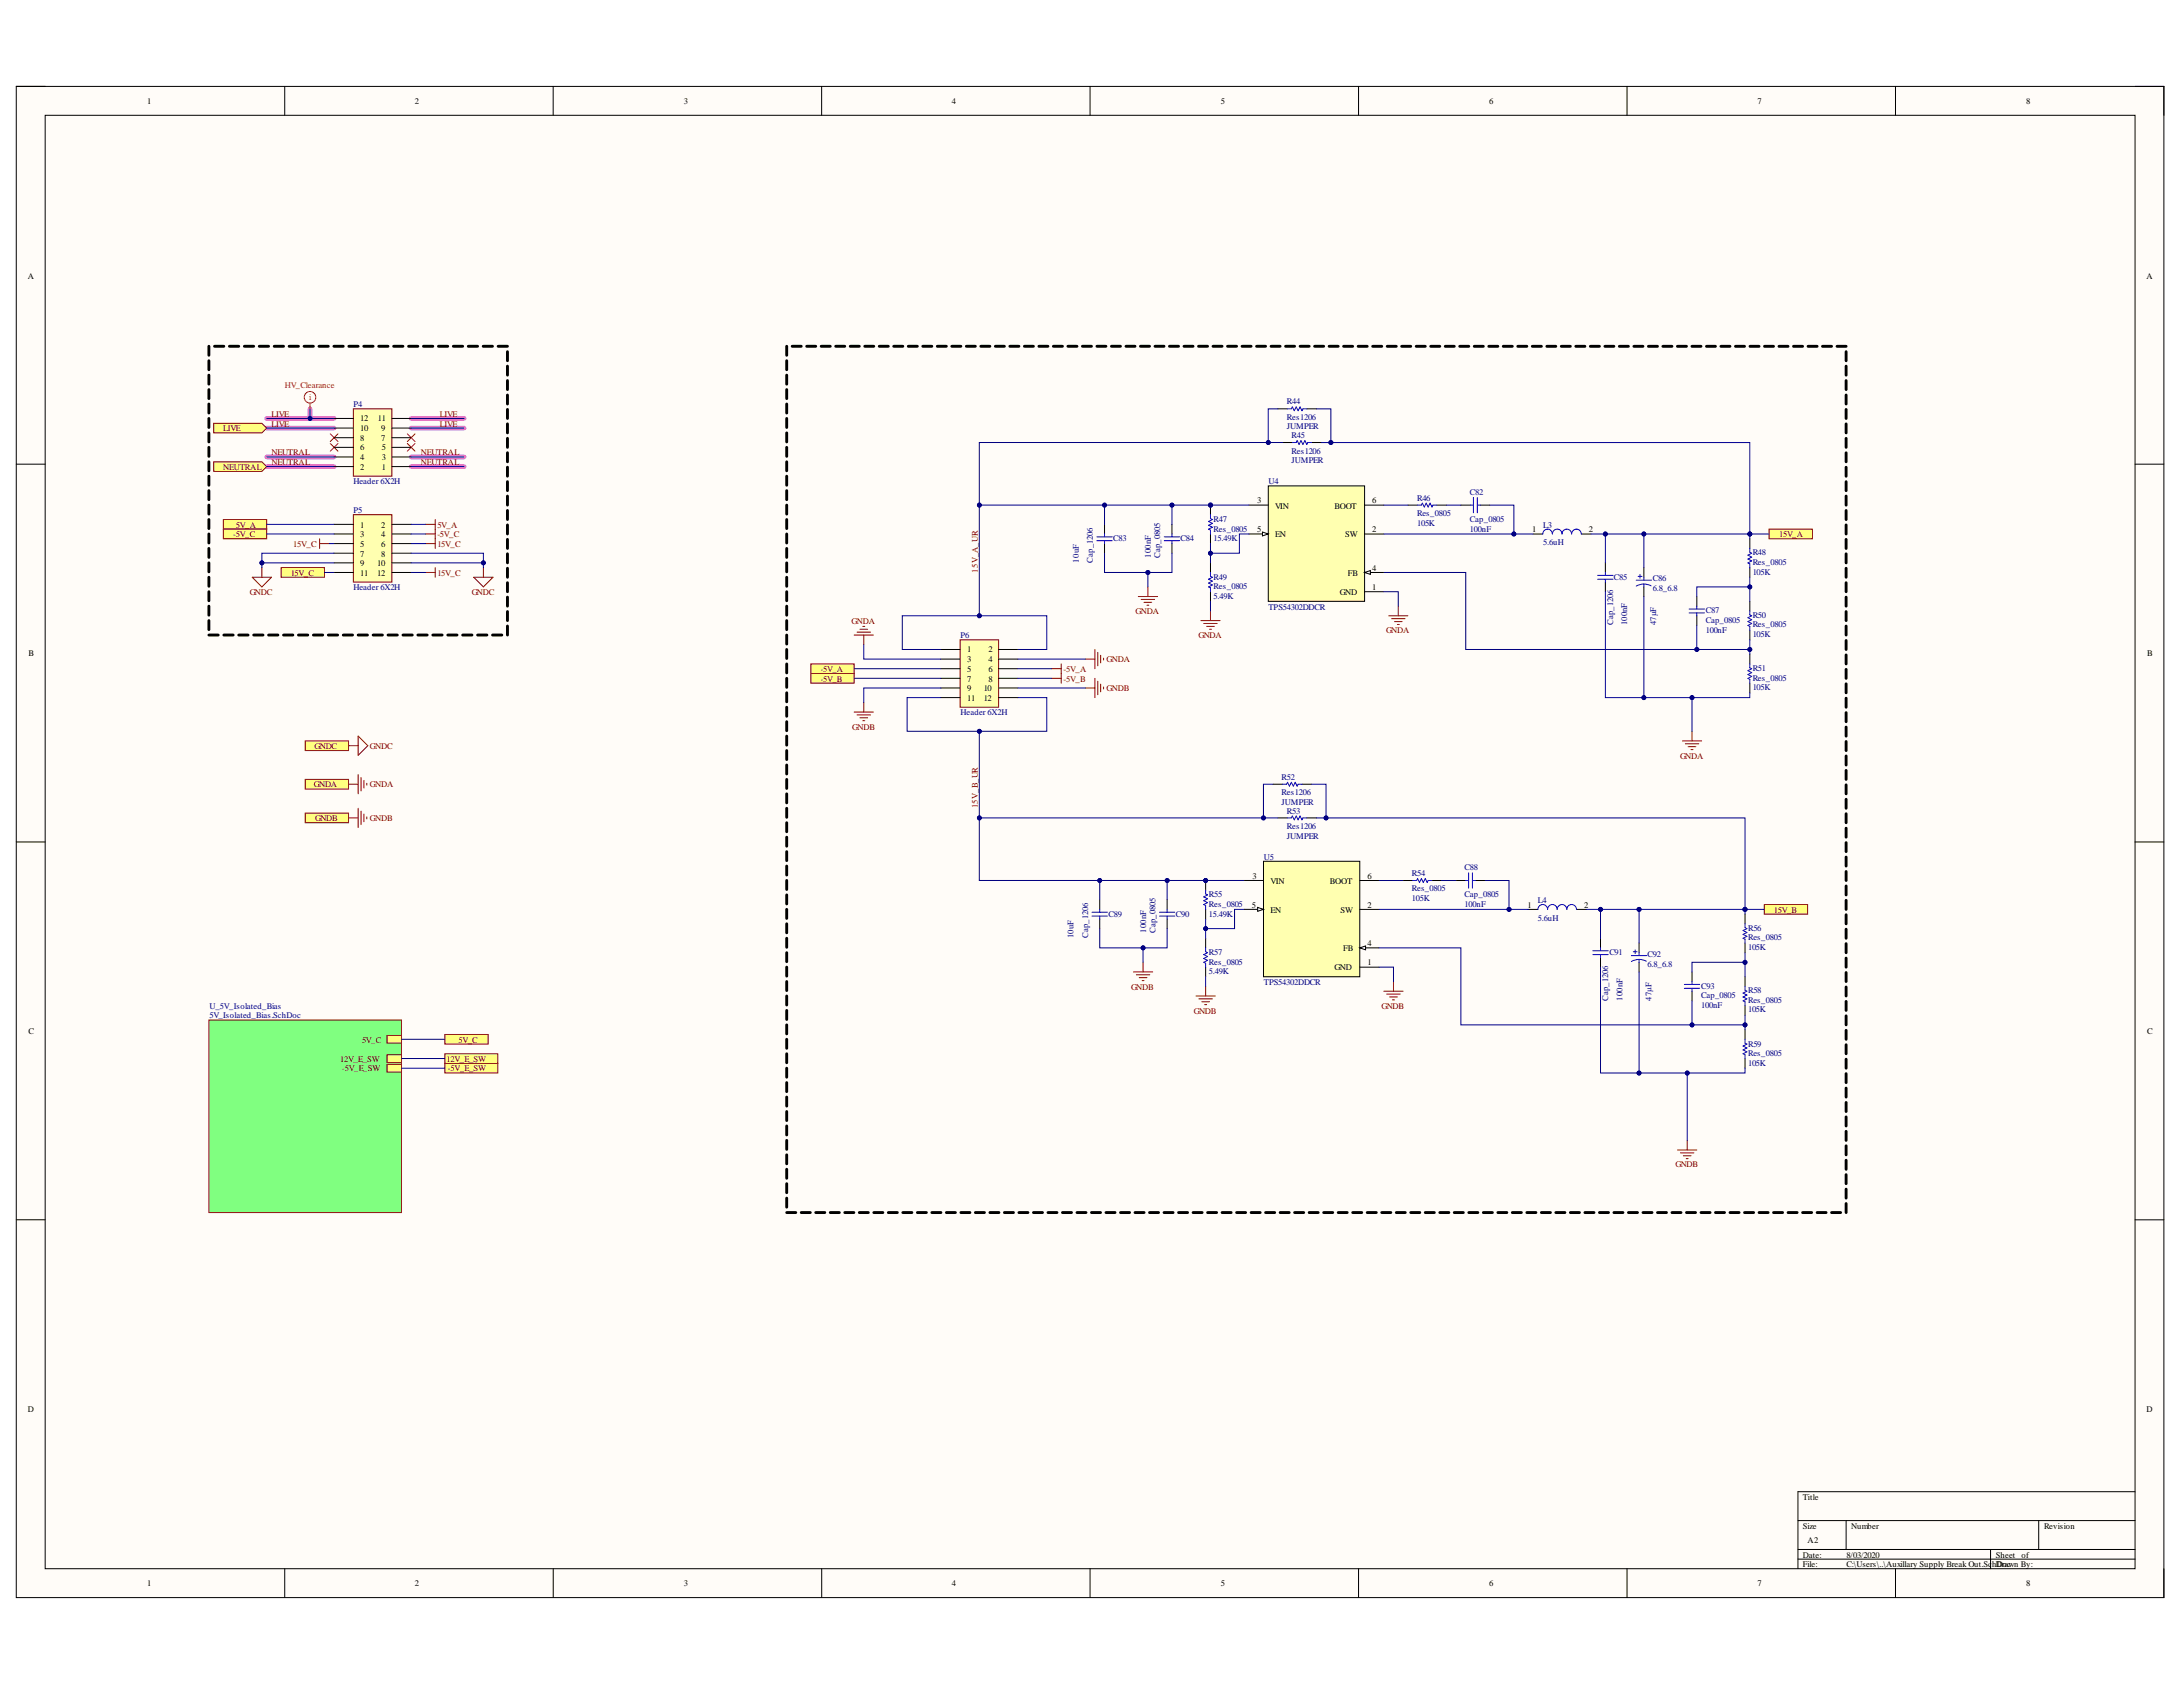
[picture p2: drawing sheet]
<svg xmlns="http://www.w3.org/2000/svg" width="279mm" height="216mm" viewBox="0 0 279 216" stroke-linecap="round" stroke-linejoin="round" font-family="sans-serif">
<defs><g id="words">
<g font-size="1.1">
<text x="18.9" y="13.3">1</text>
<text x="53.1" y="13.3">2</text>
<text x="87.5" y="13.3">3</text>
<text x="121.8" y="13.3">4</text>
<text x="156.3" y="13.3">5</text>
<text x="190.6" y="13.3">6</text>
<text x="224.9" y="13.3">7</text>
<text x="259.3" y="13.3">8</text>
<text x="3.6" y="35.7">A</text>
<text x="274.7" y="35.7">A</text>
<text x="46.1" y="53.9">12</text>
<text x="48.4" y="53.9">11</text>
<text x="46.1" y="58.9">4</text>
<text x="46.1" y="57.6">6</text>
<text x="46.1" y="56.5">8</text>
<text x="46.1" y="55.2">10</text>
<text x="48.8" y="56.5">7</text>
<text x="48.8" y="55.2">9</text>
<text x="48.9" y="58.9">3</text>
<text x="48.9" y="57.6">5</text>
<text x="46.1" y="60.1">2</text>
<text x="48.9" y="60.1">1</text>
<text x="160.9" y="64.4">3</text>
<text x="163.2" y="65.1">VIN</text>
<text x="170.8" y="65.1">BOOT</text>
<text x="175.6" y="64.4">6</text>
<text x="46.1" y="67.5">1</text>
<text x="46.1" y="68.7">3</text>
<text x="46.1" y="70">5</text>
<text x="46.1" y="71.2">7</text>
<text x="48.8" y="67.5">2</text>
<text x="48.8" y="68.7">4</text>
<text x="48.8" y="70">6</text>
<text x="48.8" y="71.2">8</text>
<text x="160.9" y="68.1">5</text>
<text x="163.2" y="68.7">EN</text>
<text x="172.2" y="68.7">SW</text>
<text x="175.6" y="68.1">2</text>
<text x="196.1" y="68.1">1</text>
<text x="203.4" y="68.1">2</text>
<text x="46.1" y="72.4">9</text>
<text x="46.1" y="73.7">11</text>
<text x="48.3" y="72.4">10</text>
<text x="48.3" y="73.7">12</text>
<text x="171.5" y="76.1">GND</text>
<text x="172.5" y="73.7">FB</text>
<text x="175.6" y="75.6">1</text>
<text x="175.6" y="73">4</text>
<text x="123.8" y="83.5">1</text>
<text x="126.5" y="83.5">2</text>
<text x="3.6" y="84">B</text>
<text x="123.8" y="84.8">3</text>
<text x="123.8" y="86">5</text>
<text x="123.8" y="87.2">7</text>
<text x="123.8" y="88.5">9</text>
<text x="123.8" y="89.7">11</text>
<text x="125.9" y="88.5">10</text>
<text x="125.9" y="89.7">12</text>
<text x="126.5" y="84.8">4</text>
<text x="126.5" y="86">6</text>
<text x="126.5" y="87.2">8</text>
<text x="274.8" y="84">B</text>
<text x="160.3" y="112.5">3</text>
<text x="162.6" y="113.1">VIN</text>
<text x="170.2" y="113.1">BOOT</text>
<text x="175" y="112.5">6</text>
<text x="160.2" y="116.2">5</text>
<text x="162.6" y="116.8">EN</text>
<text x="171.6" y="116.8">SW</text>
<text x="175" y="116.2">2</text>
<text x="195.5" y="116.2">1</text>
<text x="202.8" y="116.2">2</text>
<text x="170.8" y="124.1">GND</text>
<text x="171.9" y="121.7">FB</text>
<text x="175" y="123.6">1</text>
<text x="175" y="121.1">4</text>
<text x="3.6" y="132.3">C</text>
<text x="274.8" y="132.3">C</text>
<text x="3.6" y="180.7">D</text>
<text x="274.7" y="180.7">D</text>
<text x="230.8" y="191.9">Title</text>
<text x="230.8" y="195.6">Size</text>
<text x="231.3" y="197.5">A2</text>
<text x="236.9" y="195.6">Number</text>
<text x="261.6" y="195.6">Revision</text>
<text x="18.9" y="203">1</text>
<text x="53.1" y="203">2</text>
<text x="87.5" y="203">3</text>
<text x="121.8" y="203">4</text>
<text x="156.3" y="203">5</text>
<text x="190.6" y="203">6</text>
<text x="224.9" y="203">7</text>
<text x="230.8" y="199.4">Date:</text>
<text x="230.8" y="200.5">File:</text>
<text x="236.3" y="199.4">8/03/2020</text>
<text x="236.3" y="200.5">C:\Users\..\Auxillary Supply Break Out.Sc</text>
<text x="255" y="200.5">hDroacwn By:</text>
<text x="255.4" y="199.4">Sheet</text>
<text x="258.7" y="199.4">of</text>
<text x="259.3" y="203">8</text>
</g>
<g font-size="1.1" fill="#800000">
<text x="34.8" y="53.3">LIVE</text>
<text x="56.3" y="53.3">LIVE</text>
<text x="28.6" y="55.2">LIVE</text>
<text x="34.8" y="54.6">LIVE</text>
<text x="34.8" y="58.2">NEUTRAL</text>
<text x="34.8" y="59.5">NEUTRAL</text>
<text x="53.9" y="58.2">NEUTRAL</text>
<text x="53.9" y="59.5">NEUTRAL</text>
<text x="56.3" y="54.6">LIVE</text>
<text x="28.6" y="60.1">NEUTRAL</text>
<text x="29.8" y="68.7">-5V_C</text>
<text x="30.2" y="67.5">5V_A</text>
<text x="37.5" y="70">15V_C</text>
<text x="56" y="67.5">5V_A</text>
<text x="56" y="68.7">-5V_C</text>
<text x="56" y="70">15V_C</text>
<text x="227.7" y="68.7">15V_A</text>
<text x="32" y="76.1">GNDC</text>
<text x="37.2" y="73.7">15V_C</text>
<text x="56" y="73.7">15V_C</text>
<text x="60.4" y="76.1">GNDC</text>
<text x="125.1" y="73.3" transform="rotate(-90 125.1 73.3)">15V_A_UR</text>
<text x="109" y="79.9">GNDA</text>
<text x="145.4" y="78.6">GNDA</text>
<text x="153.4" y="81.6">GNDA</text>
<text x="177.4" y="81.1">GNDA</text>
<text x="105" y="86">-5V_A</text>
<text x="105" y="87.2">-5V_B</text>
<text x="136.1" y="86">-5V_A</text>
<text x="136.1" y="87.2">-5V_B</text>
<text x="141.6" y="88.5">GNDB</text>
<text x="141.6" y="84.8">GNDA</text>
<text x="40.2" y="95.8">GNDC</text>
<text x="47.4" y="95.8">GNDC</text>
<text x="109.1" y="93.4">GNDB</text>
<text x="40.2" y="100.7">GNDA</text>
<text x="47.4" y="100.7">GNDA</text>
<text x="215" y="97.1">GNDA</text>
<text x="40.3" y="105">GNDB</text>
<text x="47.4" y="105">GNDB</text>
<text x="125.1" y="103.4" transform="rotate(-90 125.1 103.4)">15V_B_UR</text>
<text x="227" y="116.8">15V_B</text>
<text x="144.8" y="126.7">GNDB</text>
<text x="152.8" y="129.7">GNDB</text>
<text x="176.8" y="129.1">GNDB</text>
<text x="43.5" y="135.9">12V_E_SW</text>
<text x="43.8" y="137.1">-5V_E_SW</text>
<text x="46.3" y="133.4">5V_C</text>
<text x="57.2" y="135.9">12V_E_SW</text>
<text x="57.3" y="137.1">-5V_E_SW</text>
<text x="58.7" y="133.4">5V_C</text>
<text x="214.4" y="149.4">GNDB</text>
</g>
<g font-size="1.1" fill="#f00">
<text x="36.4" y="49.6">HV_Clearance</text>
<text x="39.6" y="51.2">i</text>
</g>
<g font-size="1.1" fill="#000080">
<text x="45.2" y="52.1">P4</text>
<text x="164.7" y="51.7">R44</text>
<text x="164.7" y="53.8">Res1206</text>
<text x="164.7" y="54.9">JUMPER</text>
<text x="165.3" y="59.2">JUMPER</text>
<text x="165.3" y="56">R45</text>
<text x="165.3" y="58.1">Res1206</text>
<text x="45.2" y="62">Header 6X2H</text>
<text x="45.2" y="65.7">P5</text>
<text x="162.3" y="62">U4</text>
<text x="181.4" y="64.1">R46</text>
<text x="188.1" y="63.3">C82</text>
<text x="142.5" y="69.2">C83</text>
<text x="147.3" y="71.4" transform="rotate(-90 147.3 71.4)">100nF</text>
<text x="148.5" y="71.4" transform="rotate(-90 148.5 71.4)">Cap_0805</text>
<text x="151.1" y="69.2">C84</text>
<text x="155.3" y="69.2">15.49K</text>
<text x="155.3" y="66.8">R47</text>
<text x="155.3" y="68">Res_0805</text>
<text x="181.4" y="67.3">105K</text>
<text x="181.4" y="66">Res_0805</text>
<text x="188.1" y="68">100nF</text>
<text x="188.1" y="66.8">Cap_0805</text>
<text x="197.5" y="67.5">L3</text>
<text x="197.5" y="69.7">5.6uH</text>
<text x="224.3" y="71.1">R48</text>
<text x="45.2" y="75.6">Header 6X2H</text>
<text x="138.1" y="72" transform="rotate(-90 138.1 72)">10uF</text>
<text x="139.9" y="72" transform="rotate(-90 139.9 72)">Cap_1206</text>
<text x="155.3" y="76.7">5.49K</text>
<text x="155.3" y="74.2">R49</text>
<text x="155.3" y="75.4">Res_0805</text>
<text x="206.6" y="74.2">C85</text>
<text x="211.6" y="74.4">C86</text>
<text x="211.6" y="75.6">6.8_6.8</text>
<text x="224.3" y="73.5">105K</text>
<text x="224.3" y="72.3">Res_0805</text>
<text x="122.9" y="81.6">P6</text>
<text x="162.3" y="78">TPS54302DDCR</text>
<text x="206.5" y="80" transform="rotate(-90 206.5 80)">Cap_1206</text>
<text x="208.3" y="80" transform="rotate(-90 208.3 80)">100nF</text>
<text x="212" y="80" transform="rotate(-90 212 80)">47µF</text>
<text x="218.3" y="81">100nF</text>
<text x="218.3" y="78.5">C87</text>
<text x="218.3" y="79.7">Cap_0805</text>
<text x="224.3" y="81.6">105K</text>
<text x="224.3" y="79.1">R50</text>
<text x="224.3" y="80.3">Res_0805</text>
<text x="224.3" y="88.3">105K</text>
<text x="224.3" y="85.9">R51</text>
<text x="224.3" y="87.1">Res_0805</text>
<text x="122.9" y="91.5">Header 6X2H</text>
<text x="164" y="99.8">R52</text>
<text x="164" y="101.8">Res1206</text>
<text x="164" y="103">JUMPER</text>
<text x="164.7" y="107.3">JUMPER</text>
<text x="164.7" y="104.1">R53</text>
<text x="164.7" y="106.1">Res1206</text>
<text x="161.8" y="110">U5</text>
<text x="180.7" y="112.1">R54</text>
<text x="187.5" y="111.4">C88</text>
<text x="141.9" y="117.3">C89</text>
<text x="146.7" y="119.4" transform="rotate(-90 146.7 119.4)">100nF</text>
<text x="147.9" y="119.4" transform="rotate(-90 147.9 119.4)">Cap_0805</text>
<text x="150.5" y="117.3">C90</text>
<text x="154.7" y="117.3">15.49K</text>
<text x="154.7" y="114.9">R55</text>
<text x="154.7" y="116">Res_0805</text>
<text x="180.7" y="115.3">105K</text>
<text x="180.7" y="114.1">Res_0805</text>
<text x="187.5" y="116">100nF</text>
<text x="187.5" y="114.9">Cap_0805</text>
<text x="196.8" y="115.5">L4</text>
<text x="196.8" y="117.8">5.6uH</text>
<text x="223.7" y="119.2">R56</text>
<text x="137.4" y="120.1" transform="rotate(-90 137.4 120.1)">10uF</text>
<text x="139.3" y="120.1" transform="rotate(-90 139.3 120.1)">Cap_1206</text>
<text x="154.7" y="124.7">5.49K</text>
<text x="154.7" y="122.2">R57</text>
<text x="154.7" y="123.5">Res_0805</text>
<text x="206" y="122.2">C91</text>
<text x="210.9" y="122.5">C92</text>
<text x="210.9" y="123.7">6.8_6.8</text>
<text x="223.7" y="121.6">105K</text>
<text x="223.7" y="120.3">Res_0805</text>
<text x="26.8" y="129.1">U_5V_Isolated_Bias</text>
<text x="26.8" y="130.3">5V_Isolated_Bias.SchDoc</text>
<text x="161.8" y="126">TPS54302DDCR</text>
<text x="205.8" y="128.1" transform="rotate(-90 205.8 128.1)">Cap_1206</text>
<text x="207.7" y="128.1" transform="rotate(-90 207.7 128.1)">100nF</text>
<text x="211.4" y="128.1" transform="rotate(-90 211.4 128.1)">47µF</text>
<text x="217.7" y="129">100nF</text>
<text x="217.7" y="126.5">C93</text>
<text x="217.7" y="127.8">Cap_0805</text>
<text x="223.7" y="129.6">105K</text>
<text x="223.7" y="127.1">R58</text>
<text x="223.7" y="128.4">Res_0805</text>
<text x="223.7" y="136.4">105K</text>
<text x="223.7" y="134">R59</text>
<text x="223.7" y="135.1">Res_0805</text>
</g>
</g></defs>
<path d="M2.1 11.1h274.9v193.4h-274.9z" fill-rule="evenodd" fill="#fffcf8"/>
<path d="M2.1 11.1h274.9v193.4h-274.9z" fill="none" stroke="#000" stroke-width=".13"/>
<path d="M5.8 14.8h267.5v186h-267.5z" fill-rule="evenodd" fill="#fffcf8"/>
<g fill="none" stroke="#000" stroke-width=".13">
<path d="M2.1 11.1h3.7M5.8 14.8h267.5v186h-267.5zM36.4 11.1v3.7M70.8 11.1v3.7M105.2 11.1v3.7M139.5 11.1v3.7M173.9 11.1v3.7M208.2 11.1v3.7M242.6 11.1v3.7M273.3 11.1h3.7v3.7M2.1 59.4h3.7M273.3 59.4h3.7"/>
<path d="M2.1 107.8h3.7M273.3 107.8h3.7M2.1 156.1h3.7M273.3 156.1h3.7M230.1 194.6h43.2M230.1 198.3h43.2M230.1 199.5h43.2M236.3 194.6v3.7M254.8 198.3v2.5M260.9 194.6v3.7M273.3 190.9h-43.2v9.9M36.4 200.8v3.7"/>
<path d="M70.8 200.8v3.7M105.2 200.8v3.7M139.5 200.8v3.7M173.9 200.8v3.7M208.2 200.8v3.7M242.6 200.8v3.7M277 200.8v3.7"/>
</g>
<path d="M34.1 53.6h8.7M34.1 59.7h8.7M34.1 58.5h8.7M34.1 54.8h8.7M39.7 52.3v1.3M52.6 59.7h6.8M52.6 58.5h6.8M52.6 54.8h6.8M52.6 53.6h6.8" fill="none" stroke="#ff6eff" stroke-width=".62"/>
<path d="M42.3 55.5l1 1M42.3 56.8l1 .9M43.3 55.5l-1 1M43.3 56.8l-1 .9M52.1 55.5l1 1M52.1 56.8l1 .9M53.1 55.5l-1 1M53.1 56.8l-1 .9" fill="none" stroke="#f00" stroke-width=".13"/>
<path d="M45.2 52.3h5v8.6h-5z" fill-rule="evenodd" fill="#ffffb0"/>
<path d="M45.2 52.3h5v8.6h-5z" fill="none" stroke="#800000" stroke-width=".13"/>
<path d="M42.8 59.7h2.4M42.8 58.5h2.4M42.8 57.3h2.4M42.8 56h2.4M42.8 54.8h2.4M42.8 53.6h2.4M50.2 59.7h2.4M50.2 58.5h2.4M50.2 57.3h2.4M50.2 56h2.4M50.2 54.8h2.4M50.2 53.6h2.4" fill="none" stroke="#000" stroke-width=".13"/>
<path d="M27.4 54.2h6.1l.6 .6-.6 .6h-6.1z" fill-rule="evenodd" fill="#ffff80"/>
<path d="M27.4 54.2h6.1l.6 .6-.6 .6h-6.1z" fill="none" stroke="#800000" stroke-width=".13"/>
<path d="M27.4 59.1h6.1l.6 .6-.6 .6h-6.1z" fill-rule="evenodd" fill="#ffff80"/>
<path d="M27.4 59.1h6.1l.6 .6-.6 .6h-6.1z" fill="none" stroke="#800000" stroke-width=".13"/>
<g fill="none" stroke="#f00" stroke-width=".13">
<path d="M39.7 51.6v.7"/>
<circle cx="39.7" cy="50.8" r=".74"/>
</g>
<path d="M39.1 99.7h5.5v1.3h-5.5z" fill-rule="evenodd" fill="#ffff80"/>
<path d="M39.1 99.7h5.5v1.3h-5.5z" fill="none" stroke="#800000" stroke-width=".13"/>
<path d="M39.1 104.1h5.5v1.2h-5.5z" fill-rule="evenodd" fill="#ffff80"/>
<path d="M45.8 99.1v2.5M46.2 99.5v1.7M46.6 99.9v1M39.1 104.1h5.5v1.2h-5.5zM44.6 100.4h1.2M46.9 100.2v.3" fill="none" stroke="#800000" stroke-width=".13"/>
<path d="M39.1 94.8h5.5v1.3h-5.5z" fill-rule="evenodd" fill="#ffff80"/>
<path d="M39.1 94.8h5.5v1.3h-5.5z" fill="none" stroke="#800000" stroke-width=".13"/>
<path d="M45.2 65.9h5v8.6h-5z" fill-rule="evenodd" fill="#ffffb0"/>
<path d="M45.2 65.9h5v8.6h-5z" fill="none" stroke="#800000" stroke-width=".13"/>
<path d="M42.8 67.1h2.4M42.8 68.3h2.4M42.8 69.6h2.4M42.8 70.8h2.4M42.8 72h2.4M42.8 73.3h2.4M50.2 67.1h2.4M50.2 68.3h2.4M50.2 69.6h2.4M50.2 70.8h2.4M50.2 72h2.4M50.2 73.3h2.4" fill="none" stroke="#000" stroke-width=".13"/>
<path d="M122.9 81.9h4.9v8.6h-4.9z" fill-rule="evenodd" fill="#ffffb0"/>
<g fill="none" stroke="#800000" stroke-width=".13">
<path d="M109.3 91.1h2.5M109.3 81.3h2.5M109.7 91.5h1.7M109.7 80.9h1.7M110.1 91.9h.9M110.1 80.5h.9M110.4 92.2h.3M110.4 80.2h.3M110.6 81.3v1.2M110.6 89.9v1.2M122.9 81.9h4.9v8.6h-4.9zM138.9 88h1.2"/>
<path d="M138.9 84.4h1.2M140.1 83.1v2.5M140.1 86.8v2.5M140.5 83.5v1.7M140.5 87.2v1.7M140.9 83.9v.9M140.9 87.6v.9M141.2 84.2v.3M141.2 87.9v.3"/>
</g>
<path d="M120.4 83.1h2.5M120.4 84.4h2.5M120.4 85.6h2.5M120.4 86.8h2.5M120.4 88h2.5M120.4 89.3h2.5M127.8 83.1h2.5M127.8 84.4h2.5M127.8 85.6h2.5M127.8 86.8h2.5M127.8 88h2.5M127.8 89.3h2.5" fill="none" stroke="#000" stroke-width=".13"/>
<path d="M36 72.6h5.5v1.3h-5.5z" fill-rule="evenodd" fill="#ffff80"/>
<path d="M36 72.6h5.5v1.3h-5.5z" fill="none" stroke="#800000" stroke-width=".13"/>
<path d="M28.6 66.5h5.5v1.2h-5.5z" fill-rule="evenodd" fill="#ffff80"/>
<path d="M28.6 66.5h5.5v1.2h-5.5z" fill="none" stroke="#800000" stroke-width=".13"/>
<path d="M103.8 85h5.5v1.2h-5.5z" fill-rule="evenodd" fill="#ffff80"/>
<path d="M103.8 85h5.5v1.2h-5.5z" fill="none" stroke="#800000" stroke-width=".13"/>
<path d="M103.8 86.2h5.5v1.2h-5.5z" fill-rule="evenodd" fill="#ffff80"/>
<path d="M103.8 86.2h5.5v1.2h-5.5z" fill="none" stroke="#800000" stroke-width=".13"/>
<path d="M141.4 67.1v1.2M141.4 69.6v1.2" fill="none" stroke="#000" stroke-width=".13"/>
<path d="M140.4 69.2h2M140.4 68.7h2M141.4 68.3v.4M141.4 69.2v.4" fill="none" stroke="#00f" stroke-width=".13"/>
<circle cx="154.9" cy="64.6" r=".25" fill="#000080"/>
<circle cx="154.9" cy="64.6" r=".25" fill="none" stroke="#000080" stroke-width=".13"/>
<path d="M154.9 64.6v1.3" fill="none" stroke="#000" stroke-width=".13"/>
<circle cx="154.9" cy="64.6" r=".25" fill="#000080"/>
<circle cx="154.9" cy="64.6" r=".25" fill="none" stroke="#000080" stroke-width=".13"/>
<g fill="none" stroke="#000" stroke-width=".13">
<path d="M150 67.1v1.2M150 69.6v1.2M154.9 68.3v1.3M154.9 72v1.3M154.9 75.7v1.3M180.2 64.6h1.2M183.9 64.6h1.2M187 64.6h1.2M189.4 64.6h1.3M205.5 72v1.3M205.5 74.5v1.2M224 69v1.2"/>
<path d="M224 72.7v1.2M224 83.7v1.3M224 87.4v1.3"/>
</g>
<g fill="none" stroke="#00f" stroke-width=".13">
<path d="M149 69.2h2M149 68.7h2M150 68.3v.4M150 69.2v.4M154.9 65.9v.5l.3 .1-.5 .2 .5 .3-.5 .2 .5 .3-.5 .2 .2 .1v.5M154.9 73.3v.5l.3 .1-.5 .2 .5 .3-.5 .2 .5 .3-.5 .2 .2 .1v.5M181.4 64.6h.5l.1-.2 .3 .5 .2-.5 .3 .5 .2-.5 .3 .5 .1-.3h.5M188.2 64.6h.4M188.6 63.7v1.9M189.1 64.6h.3M189.1 63.7v1.9M204.5 74.1h2"/>
<path d="M204.5 73.6h2M205.5 73.3v.3M205.5 74.1v.4M224 70.2v.5l.2 .1-.5 .2 .5 .3-.5 .2 .5 .3-.5 .2 .3 .2v.5M224 85v.5l.2 .1-.5 .2 .5 .3-.5 .2 .5 .3-.5 .2 .3 .1v.5"/>
</g>
<path d="M226.4 67.7h5.6v1.3h-5.6z" fill-rule="evenodd" fill="#ffff80"/>
<g fill="none" stroke="#800000" stroke-width=".13">
<path d="M32.3 73.9h2.4l-1.2 1.2zM33.5 72.6v1.3M60.6 73.9h2.5l-1.2 1.2zM61.9 72.6v1.3M145.7 76.3h2.4M146.1 76.7h1.7M146.4 77.1h1M146.8 77.5h.2M146.9 75.1v1.2M153.7 79.4h2.5M154.1 79.8h1.7M154.9 78.2v1.2"/>
<path d="M177.7 78.8h2.5M178.1 79.2h1.7M178.5 79.6h1M178.8 79.9h.3M179 77.6v1.2M226.4 67.7h5.6v1.3h-5.6zM44.6 95.4h1.2M45.8 94.2l1.3 1.2-1.3 1.3zM154.4 80.2h1M154.8 80.5h.2M215.3 94.8h2.5M215.7 95.2h1.7"/>
<path d="M216.1 95.6h1M216.4 95.9h.3M216.6 93.6v1.2M44.6 104.7h1.2M45.8 103.4v2.5M46.2 103.8v1.7M46.6 104.2v1M46.9 104.6v.2"/>
</g>
<path d="M163.6 52.3h1.2M164.2 56.6h1.2M167.3 52.3h1.2M167.9 56.6h1.2M196.2 68.3h1.3M202.4 68.3h1.2M210.4 72.7v1.2M210.4 75.1v1.2M217.2 76.3v1.3M217.2 78.8v1.2" fill="none" stroke="#000" stroke-width=".13"/>
<g fill="none" stroke="#00f" stroke-width=".13">
<path d="M164.8 52.3h.5l.1-.2 .3 .5 .2-.5 .2 .5 .3-.5 .2 .5 .2-.3h.5M165.4 56.6h.5l.1-.2 .3 .5 .2-.5 .3 .5 .2-.5 .3 .5 .1-.3h.5M197.5 68.3a.61 .61 0 0 1 .6-.6 .61 .61 0 0 1 .6 .6 .62 .62 0 0 1 .6-.6 .62 .62 0 0 1 .6 .6 .61 .61 0 0 1 .6-.6 .61 .61 0 0 1 .6 .6 .62 .62 0 0 1 .7-.6 .62 .62 0 0 1 .6 .6M209.4 74.2h2M209.7 73.8h.5M209.9 73.5v.5M210.4 74.7l.9 .3M210.4 74.7l-.5 .1-.5 .2M210.4 73.9v.3M210.4 74.7v.4M216.2 77.9h2M216.2 78.4h2"/>
<path d="M217.2 77.6v.3M217.2 78.4v.4"/>
</g>
<path d="M162.3 62.2h12.4v14.8h-12.4z" fill-rule="evenodd" fill="#ffffb0"/>
<path d="M159.9 64.6h2.4M162.3 62.2h12.4v14.8h-12.4zM174.7 75.7h2.4M174.7 68.3h2.4M174.7 73.3h2.4" fill="none" stroke="#000" stroke-width=".13"/>
<path d="M174.7 73.3l.7-.3v.5z" fill="#f8fcff"/>
<path d="M159.9 68.3h2.4M174.7 73.3l.7-.3v.5z" fill="none" stroke="#000" stroke-width=".13"/>
<path d="M161.6 68.1l.7 .2-.7 .3z" fill="#f8fcff"/>
<path d="M161.6 68.1l.7 .2-.7 .3zM174.7 64.6h2.4M224 77v1.2M224 80.7v1.2M140.8 115.1v1.3M140.8 117.6v1.2" fill="none" stroke="#000" stroke-width=".13"/>
<path d="M224 78.2v.5l.2 .1-.5 .3 .5 .2-.5 .3 .5 .2-.5 .2 .3 .2v.5M139.8 117.2h1.9M139.8 116.7h1.9M140.8 116.4v.3M140.8 117.2v.4" fill="none" stroke="#00f" stroke-width=".13"/>
<circle cx="154.3" cy="112.7" r=".25" fill="#000080"/>
<circle cx="154.3" cy="112.7" r=".25" fill="none" stroke="#000080" stroke-width=".13"/>
<path d="M154.3 112.7v1.2" fill="none" stroke="#000" stroke-width=".13"/>
<circle cx="154.3" cy="112.7" r=".25" fill="#000080"/>
<circle cx="154.3" cy="112.7" r=".25" fill="none" stroke="#000080" stroke-width=".13"/>
<g fill="none" stroke="#000" stroke-width=".13">
<path d="M149.4 115.1v1.3M149.4 117.6v1.2M154.3 116.4v1.2M179.6 112.7h1.2M183.3 112.7h1.2M186.4 112.7h1.2M188.8 112.7h1.3M223.3 117v1.2M154.3 120.1v1.2M154.3 123.8v1.2M204.8 120.1v1.2M204.8 122.5v1.3"/>
<path d="M223.3 120.7v1.2M223.3 131.8v1.2M223.3 135.5v1.2"/>
</g>
<g fill="none" stroke="#00f" stroke-width=".13">
<path d="M148.4 117.2h2M148.4 116.7h2M149.4 116.4v.3M149.4 117.2v.4M154.3 113.9v.5l.3 .1-.5 .3 .5 .2-.5 .3 .5 .2-.5 .3 .2 .1v.5M180.8 112.7h.5l.1-.3 .3 .5 .2-.5 .3 .5 .2-.5 .3 .5 .1-.2h.5M187.6 112.7h.4M188 111.7v2M188.5 112.7h.3M188.5 111.7v2M223.3 118.2v.5l.3 .1-.5 .3 .5 .2-.5 .3 .5 .2-.5 .3 .2 .1v.5M154.3 121.3v.5l.3 .1-.5 .3 .5 .2-.5 .3 .5 .2-.5 .3 .2 .1v.5"/>
<path d="M203.9 122.2h1.9M203.9 121.7h1.9M204.8 121.3v.4M204.8 122.2v.3M223.3 133v.5l.3 .1-.5 .3 .5 .2-.5 .3 .5 .2-.5 .3 .2 .1v.5"/>
</g>
<path d="M225.8 115.8h5.6v1.2h-5.6z" fill-rule="evenodd" fill="#ffff80"/>
<g fill="none" stroke="#800000" stroke-width=".13">
<path d="M225.8 115.8h5.6v1.2h-5.6zM145.1 124.4h2.4M145.4 124.8h1.8M145.8 125.1h1M146.2 125.5h.2M146.3 123.2v1.2M153.1 127.5h2.4M153.4 127.8h1.8M153.8 128.2h1M154.2 128.6h.2M154.3 126.2v1.3M177.1 126.9h2.5"/>
<path d="M177.5 127.2h1.7M177.9 127.6h.9M178.2 128h.3M178.4 125.6v1.3M214.7 147.2h2.5M215.1 147.5h1.7M215.4 147.9h1M215.8 148.3h.3M215.9 145.9v1.3"/>
</g>
<path d="M162.9 100.4h1.3M163.6 104.7h1.2M166.6 100.4h1.3M167.3 104.7h1.2M195.6 116.4h1.2M201.8 116.4h1.2M209.8 120.7v1.2M209.8 123.2v1.2M216.6 124.4v1.2M216.6 126.9v1.2" fill="none" stroke="#000" stroke-width=".13"/>
<g fill="none" stroke="#00f" stroke-width=".13">
<path d="M164.2 100.4h.5l.1-.3 .2 .5 .3-.5 .2 .5 .3-.5 .2 .5 .1-.2h.5M164.8 104.7h.5l.1-.3 .3 .5 .2-.5 .2 .5 .3-.5 .2 .5 .2-.2h.5M196.8 116.4a.62 .62 0 0 1 .7-.6 .62 .62 0 0 1 .6 .6 .61 .61 0 0 1 .6-.6 .61 .61 0 0 1 .6 .6 .62 .62 0 0 1 .6-.6 .62 .62 0 0 1 .6 .6 .62 .62 0 0 1 .7-.6 .62 .62 0 0 1 .6 .6M208.8 122.3h2M209 121.8h.5M209.3 121.6v.4M209.8 122.8l.9 .2M209.8 122.8l-.5 .1-.5 .1M209.8 121.9v.4M209.8 122.8v.4M215.6 126h1.9M215.6 126.5h1.9"/>
<path d="M216.6 125.6v.4M216.6 126.5v.4"/>
</g>
<path d="M161.7 110.2h12.3v14.8h-12.3z" fill-rule="evenodd" fill="#ffffb0"/>
<path d="M159.2 112.7h2.5M161.7 110.2h12.3v14.8h-12.3zM174 116.4h2.5M174 123.8h2.5M174 121.3h2.5" fill="none" stroke="#000" stroke-width=".13"/>
<path d="M174 121.3l.8-.2v.5z" fill="#f8fcff"/>
<path d="M159.2 116.4h2.5M174 121.3l.8-.2v.5z" fill="none" stroke="#000" stroke-width=".13"/>
<path d="M161 116.1l.7 .3-.7 .2z" fill="#f8fcff"/>
<path d="M161 116.1l.7 .3-.7 .2zM174 112.7h2.5M223.3 125v1.2M223.3 128.7v1.2" fill="none" stroke="#000" stroke-width=".13"/>
<path d="M223.3 126.2v.5l.3 .2-.5 .2 .5 .2-.5 .3 .5 .2-.5 .3 .2 .1v.5" fill="none" stroke="#00f" stroke-width=".13"/>
<g fill="none" stroke="#000" stroke-width=".37">
<path d="M100.7 44.3v1.2M100.7 46.2v1.1M100.7 48v1.2M100.7 49.9v1.1M100.7 51.7v1.2M100.7 53.6v1.1M100.7 55.4v1.2M100.7 57.3v1.1M100.7 59.1v1.2M101.4 44.3h1.2M103.2 44.3h1.2M105.1 44.3h1.2"/>
<path d="M107 44.3h1.1M108.8 44.3h1.2M110.7 44.3h1.1M112.5 44.3h1.2M114.4 44.3h1.2M116.2 44.3h1.2M118.1 44.3h1.2M120 44.3h1.1M121.8 44.3h1.2M123.7 44.3h1.1M125.5 44.3h1.2M127.4 44.3h1.2"/>
<path d="M129.2 44.3h1.2M131.1 44.3h1.2M133 44.3h1.1M134.8 44.3h1.2M136.7 44.3h1.1M138.5 44.3h1.2M140.4 44.3h1.2M142.2 44.3h1.2M144.1 44.3h1.2M146 44.3h1.1M147.8 44.3h1.2M149.7 44.3h1.1"/>
<path d="M151.5 44.3h1.2M153.4 44.3h1.2M155.3 44.3h1.1M157.1 44.3h1.2M159 44.3h1.1M160.8 44.3h1.2M162.7 44.3h1.1M164.5 44.3h1.2M166.4 44.3h1.2M168.3 44.3h1.1M170.1 44.3h1.2M172 44.3h1.1"/>
<path d="M173.8 44.3h1.2M175.7 44.3h1.1M177.5 44.3h1.2M179.4 44.3h1.2M181.3 44.3h1.1M183.1 44.3h1.2M185 44.3h1.1M186.8 44.3h1.2M188.7 44.3h1.1M190.5 44.3h1.2M192.4 44.3h1.2M194.3 44.3h1.1"/>
<path d="M196.1 44.3h1.2M198 44.3h1.1M199.8 44.3h1.2M201.7 44.3h1.2M203.5 44.3h1.2M205.4 44.3h1.2M207.3 44.3h1.1M209.1 44.3h1.2M211 44.3h1.1M212.8 44.3h1.2M214.7 44.3h1.2M216.5 44.3h1.2"/>
<path d="M218.4 44.3h1.2M220.3 44.3h1.1M222.1 44.3h1.2M224 44.3h1.1M225.8 44.3h1.2M227.7 44.3h1.2M229.5 44.3h1.2M231.4 44.3h1.2M233.3 44.3h1.1M235.1 44.3h1.2M236.3 45v1.2M236.3 46.9v1.1"/>
<path d="M236.3 48.7v1.2M236.3 50.6v1.1M236.3 52.4v1.2M236.3 54.3v1.1M236.3 56.1v1.2M236.3 57.9v1.2M236.3 59.8v1.1M100.7 60.9v1.2M100.7 62.8v1.1M100.7 64.6v1.2M100.7 66.5v1.1M100.7 68.3v1.2"/>
<path d="M100.7 70.2v1.1M100.7 72v1.2M100.7 73.9v1.1M100.7 75.7v1.2M100.7 77.6v1.1M100.7 79.4v1.2M236.3 61.6v1.2M236.3 63.5v1.1M236.3 65.3v1.2M236.3 67.2v1.1M236.3 69v1.2M236.3 70.9v1.1"/>
<path d="M236.3 72.7v1.2M236.3 74.6v1.1M236.3 76.4v1.2M236.3 78.3v1.1M100.7 81.3v1.1M100.7 83.1v1.2M100.7 85v1.1M100.7 86.8v1.2M100.7 88.7v1.1M100.7 90.5v1.2M100.7 92.4v1.1M100.7 94.2v1.2"/>
<path d="M100.7 96.1v1.1M100.7 97.9v1.2M100.7 99.7v1.2M236.3 80.1v1.2M236.3 82v1.1M236.3 83.8v1.2M236.3 85.7v1.1M236.3 87.5v1.2M236.3 89.4v1.1M236.3 91.2v1.2M236.3 93v1.2M236.3 94.9v1.2"/>
<path d="M236.3 96.7v1.2M236.3 98.6v1.1M100.7 101.6v1.2M100.7 103.4v1.2M100.7 105.3v1.1M100.7 107.1v1.2M100.7 109v1.1M100.7 110.8v1.2M100.7 112.7v1.1M100.7 114.5v1.2M100.7 116.4v1.1M100.7 118.2v1.2"/>
<path d="M236.3 100.4v1.2M236.3 102.3v1.1M236.3 104.1v1.2M236.3 106v1.1M236.3 107.8v1.2M236.3 109.7v1.1M236.3 111.5v1.2M236.3 113.4v1.1M236.3 115.2v1.2M236.3 117.1v1.1M236.3 118.9v1.2M100.7 120.1v1.1"/>
<path d="M100.7 121.9v1.2M100.7 123.8v1.1M100.7 125.6v1.2M100.7 127.5v1.1M100.7 129.3v1.2M100.7 131.2v1.1M100.7 133v1.2M100.7 134.9v1.1M100.7 136.7v1.2M100.7 138.6v1.1M236.3 120.8v1.1M236.3 122.6v1.2"/>
<path d="M236.3 124.5v1.1M236.3 126.3v1.2M236.3 128.2v1.1M236.3 130v1.2M236.3 131.9v1.1M236.3 133.7v1.2M236.3 135.6v1.1M236.3 137.4v1.2M236.3 139.3v1.1M100.7 140.4v1.2M100.7 142.2v1.2M100.7 144.1v1.2"/>
<path d="M100.7 145.9v1.2M100.7 147.8v1.1M100.7 149.6v1.2M100.7 151.5v1.1M100.7 153.3v1.2M100.7 155.2h1.2M102.6 155.2h1.1M104.4 155.2h1.2M106.3 155.2h1.1M108.1 155.2h1.2M110 155.2h1.1M111.8 155.2h1.2"/>
<path d="M113.7 155.2h1.2M115.6 155.2h1.1M117.4 155.2h1.2M119.3 155.2h1.1M121.1 155.2h1.2M123 155.2h1.1M124.8 155.2h1.2M126.7 155.2h1.2M128.6 155.2h1.1M130.4 155.2h1.2M132.3 155.2h1.1M134.1 155.2h1.2"/>
<path d="M136 155.2h1.1M137.8 155.2h1.2M139.7 155.2h1.2M141.6 155.2h1.1M143.4 155.2h1.2M145.3 155.2h1.1M147.1 155.2h1.2M149 155.2h1.1M150.8 155.2h1.2M152.7 155.2h1.2M154.6 155.2h1.1M156.4 155.2h1.2"/>
<path d="M158.3 155.2h1.1M160.1 155.2h1.2M162 155.2h1.1M163.8 155.2h1.2M165.7 155.2h1.2M167.6 155.2h1.1M169.4 155.2h1.2M171.3 155.2h1.1M173.1 155.2h1.2M175 155.2h1.2M176.8 155.2h1.2M178.7 155.2h1.2"/>
<path d="M180.6 155.2h1.1M182.4 155.2h1.2M184.3 155.2h1.1M186.1 155.2h1.2M188 155.2h1.2M189.8 155.2h1.2M191.7 155.2h1.2M193.6 155.2h1.1M195.4 155.2h1.2M197.3 155.2h1.1M199.1 155.2h1.2M201 155.2h1.2"/>
<path d="M202.9 155.2h1.1M204.7 155.2h1.2M206.6 155.2h1.1M208.4 155.2h1.2M210.3 155.2h1.1M212.1 155.2h1.2M214 155.2h1.2M215.9 155.2h1.1M217.7 155.2h1.2M219.6 155.2h1.1M221.4 155.2h1.2M223.3 155.2h1.1"/>
<path d="M225.1 155.2h1.2M227 155.2h1.2M228.9 155.2h1.1M230.7 155.2h1.2M232.6 155.2h1.1M234.4 155.2h1.2M236.3 141.1v1.2M236.3 142.9v1.2M236.3 144.8v1.1M236.3 146.6v1.2M236.3 148.5v1.1M236.3 150.3v1.2"/>
<path d="M236.3 152.2v1.1M236.3 154v1.2"/>
</g>
<path d="M26.7 130.5h24.7v24.7h-24.7z" fill-rule="evenodd" fill="#80ff80"/>
<path d="M26.7 130.5h24.7v24.7h-24.7z" fill="none" stroke="#800000" stroke-width=".13"/>
<path d="M49.5 136.2h1.9v1h-1.9z" fill-rule="evenodd" fill="#ffff80"/>
<path d="M49.5 136.2h1.9v1h-1.9z" fill="none" stroke="#800000" stroke-width=".13"/>
<path d="M49.5 135h1.9v1h-1.9z" fill-rule="evenodd" fill="#ffff80"/>
<path d="M49.5 135h1.9v1h-1.9z" fill="none" stroke="#800000" stroke-width=".13"/>
<path d="M49.5 132.5h1.9v1h-1.9z" fill-rule="evenodd" fill="#ffff80"/>
<path d="M49.5 132.5h1.9v1h-1.9z" fill="none" stroke="#800000" stroke-width=".13"/>
<path d="M56.9 132.4h5.6v1.2h-5.6z" fill-rule="evenodd" fill="#ffff80"/>
<path d="M56.9 132.4h5.6v1.2h-5.6z" fill="none" stroke="#800000" stroke-width=".13"/>
<path d="M56.9 136.1h6.8v1.2h-6.8z" fill-rule="evenodd" fill="#ffff80"/>
<path d="M56.9 136.1h6.8v1.2h-6.8z" fill="none" stroke="#800000" stroke-width=".13"/>
<path d="M56.9 134.9h6.8v1.2h-6.8z" fill-rule="evenodd" fill="#ffff80"/>
<path d="M56.9 134.9h6.8v1.2h-6.8z" fill="none" stroke="#800000" stroke-width=".13"/>
<path d="M28.6 67.7h5.5v1.2h-5.5z" fill-rule="evenodd" fill="#ffff80"/>
<path d="M28.6 67.7h5.5v1.2h-5.5zM40.9 69.6h1.2M40.9 68.9v1.3M54.5 67.1h1.2M54.5 68.3h1.2M54.5 69.6h1.2M54.5 73.3h1.2M55.7 66.5v3.7M55.7 72.6v1.3M134.6 85.6h1.2M134.6 86.8h1.2M135.8 85v2.4" fill="none" stroke="#800000" stroke-width=".13"/>
<g fill="none" stroke="#000" stroke-width=".37">
<path d="M26.7 44.3v1.2M26.7 46.2v1.1M26.7 48v1.2M26.7 49.9v1.1M26.7 51.7v1.2M26.7 53.6v1.1M26.7 55.4v1.2M26.7 57.3v1.1M26.7 59.1v1.2M27.5 44.3h1.1M29.4 44.3h1.2M31.3 44.3h1.2"/>
<path d="M33.2 44.3h1.2M35.1 44.3h1.2M37 44.3h1.2M38.9 44.3h1.2M40.8 44.3h1.2M42.7 44.3h1.2M44.6 44.3h1.2M46.6 44.3h1.2M48.5 44.3h1.2M50.4 44.3h1.2M52.3 44.3h1.2M54.2 44.3h1.2"/>
<path d="M56.1 44.3h1.2M58 44.3h1.2M59.9 44.3h1.2M61.8 44.3h1.2M63.8 44.3h1.1M64.9 45v1.2M64.9 46.9v1.1M64.9 48.7v1.2M64.9 50.6v1.1M64.9 52.4v1.2M64.9 54.2v1.2M64.9 56.1v1.2"/>
<path d="M64.9 57.9v1.2M64.9 59.8v1.1M26.7 60.9v1.2M26.7 62.8v1.1M26.7 64.6v1.2M26.7 66.5v1.1M26.7 68.3v1.2M26.7 70.2v1.1M26.7 72v1.2M26.7 73.9v1.1M26.7 75.7v1.2M26.7 77.6v1.1"/>
<path d="M26.7 79.4v1.2M64.9 61.6v1.2M64.9 63.5v1.1M64.9 65.3v1.2M64.9 67.2v1.1M64.9 69v1.2M64.9 70.9v1.1M64.9 72.7v1.2M64.9 74.6v1.1M64.9 76.4v1.2M64.9 78.3v1.1M26.7 81.3h1.2"/>
<path d="M28.6 81.3h1.2M30.6 81.3h1.2M32.5 81.3h1.2M34.4 81.3h1.2M36.3 81.3h1.2M38.2 81.3h1.2M40.1 81.3h1.2M42 81.3h1.2M43.9 81.3h1.2M45.8 81.3h1.2M47.8 81.3h1.1M49.7 81.3h1.2"/>
<path d="M51.6 81.3h1.2M53.5 81.3h1.2M55.4 81.3h1.2M57.3 81.3h1.2M59.2 81.3h1.2M61.1 81.3h1.2M63 81.3h1.2M64.9 80.1v1.2"/>
</g>
<path d="M224 73.9v1.2" fill="none" stroke="#000080" stroke-width=".13"/>
<circle cx="224" cy="75.1" r=".24" fill="#000080"/>
<g fill="none" stroke="#000080" stroke-width=".13">
<path d="M33.5 72h9.3"/>
<circle cx="224" cy="75.1" r=".24"/>
</g>
<circle cx="33.5" cy="72" r=".25" fill="#000080"/>
<g fill="none" stroke="#000080" stroke-width=".13">
<path d="M42.8 70.8h-9.3v1.8"/>
<circle cx="33.5" cy="72" r=".25"/>
</g>
<circle cx="33.5" cy="72" r=".25" fill="#000080"/>
<g fill="none" stroke="#000080" stroke-width=".13">
<path d="M34.1 53.6h8.7M34.1 59.7h8.7M34.1 58.5h8.7M34.1 54.8h8.7M34.1 68.3h8.7M34.1 67.1h8.7"/>
<circle cx="33.5" cy="72" r=".25"/>
</g>
<circle cx="39.7" cy="53.6" r=".25" fill="#000080"/>
<g fill="none" stroke="#000080" stroke-width=".13">
<path d="M41.5 73.3h1.3M42.1 69.6h.7M52.6 73.3h1.9M52.6 72h9.3M51.4 136.7h5.5M51.4 135.5h5.5M51.4 133h5.5"/>
<circle cx="39.7" cy="53.6" r=".25"/>
</g>
<circle cx="61.9" cy="72" r=".25" fill="#000080"/>
<g fill="none" stroke="#000080" stroke-width=".13">
<path d="M52.6 70.8h9.3v1.8"/>
<circle cx="61.9" cy="72" r=".25"/>
</g>
<circle cx="61.9" cy="72" r=".25" fill="#000080"/>
<g fill="none" stroke="#000080" stroke-width=".13">
<path d="M52.6 59.7h6.8M52.6 58.5h6.8M52.6 54.8h6.8M52.6 53.6h6.8M52.6 69.6h1.9M52.6 68.3h1.9M52.6 67.1h1.9M109.3 86.8h11.1M109.3 85.6h11.1M110.6 82.5v1.9h9.8M120.4 88h-9.8v1.9M120.4 83.1h-4.9v-4.3h18.5v4.3h-3.7"/>
<circle cx="61.9" cy="72" r=".25"/>
</g>
<circle cx="125.3" cy="78.8" r=".25" fill="#000080"/>
<g fill="none" stroke="#000080" stroke-width=".13">
<path d="M120.4 89.3h-4.3v4.3h17.9v-4.3h-3.7"/>
<circle cx="125.3" cy="78.8" r=".25"/>
</g>
<circle cx="125.3" cy="93.6" r=".25" fill="#000080"/>
<g fill="none" stroke="#000080" stroke-width=".13">
<path d="M125.3 93.6v19.1h15.5"/>
<circle cx="125.3" cy="93.6" r=".25"/>
</g>
<circle cx="125.3" cy="93.6" r=".25" fill="#000080"/>
<circle cx="125.3" cy="93.6" r=".25" fill="none" stroke="#000080" stroke-width=".13"/>
<circle cx="125.3" cy="104.7" r=".25" fill="#000080"/>
<circle cx="125.3" cy="104.7" r=".25" fill="none" stroke="#000080" stroke-width=".13"/>
<circle cx="140.8" cy="112.7" r=".25" fill="#000080"/>
<g fill="none" stroke="#000080" stroke-width=".13">
<path d="M162.9 100.4h-1.2v4.3h-36.4"/>
<circle cx="140.8" cy="112.7" r=".25"/>
</g>
<circle cx="161.7" cy="104.7" r=".25" fill="#000080"/>
<circle cx="161.7" cy="104.7" r=".25" fill="none" stroke="#000080" stroke-width=".13"/>
<circle cx="125.3" cy="104.7" r=".25" fill="#000080"/>
<g fill="none" stroke="#000080" stroke-width=".13">
<path d="M141.4 64.6h-16.1v14.2"/>
<circle cx="125.3" cy="104.7" r=".25"/>
</g>
<circle cx="141.4" cy="64.6" r=".25" fill="#000080"/>
<circle cx="141.4" cy="64.6" r=".25" fill="none" stroke="#000080" stroke-width=".13"/>
<circle cx="125.3" cy="64.6" r=".25" fill="#000080"/>
<circle cx="125.3" cy="64.6" r=".25" fill="none" stroke="#000080" stroke-width=".13"/>
<circle cx="125.3" cy="78.8" r=".25" fill="#000080"/>
<g fill="none" stroke="#000080" stroke-width=".13">
<path d="M164.2 56.6h-38.9v8"/>
<circle cx="125.3" cy="78.8" r=".25"/>
</g>
<circle cx="162.3" cy="56.6" r=".25" fill="#000080"/>
<circle cx="162.3" cy="56.6" r=".25" fill="none" stroke="#000080" stroke-width=".13"/>
<circle cx="125.3" cy="64.6" r=".25" fill="#000080"/>
<g fill="none" stroke="#000080" stroke-width=".13">
<path d="M130.3 88h8.6M130.3 86.8h4.3M130.3 85.6h4.3M130.3 84.4h8.6M140.8 118.8v2.5h8.6v-2.5"/>
<circle cx="125.3" cy="64.6" r=".25"/>
</g>
<circle cx="146.3" cy="121.3" r=".25" fill="#000080"/>
<g fill="none" stroke="#000080" stroke-width=".13">
<path d="M149.4 112.7h-8.6v2.4"/>
<circle cx="146.3" cy="121.3" r=".25"/>
</g>
<circle cx="149.4" cy="112.7" r=".25" fill="#000080"/>
<circle cx="149.4" cy="112.7" r=".25" fill="none" stroke="#000080" stroke-width=".13"/>
<circle cx="140.8" cy="112.7" r=".25" fill="#000080"/>
<g fill="none" stroke="#000080" stroke-width=".13">
<path d="M141.4 70.8v2.5h8.6v-2.5"/>
<circle cx="140.8" cy="112.7" r=".25"/>
</g>
<circle cx="146.9" cy="73.3" r=".25" fill="#000080"/>
<g fill="none" stroke="#000080" stroke-width=".13">
<path d="M150 64.6h-8.6v2.5"/>
<circle cx="146.9" cy="73.3" r=".25"/>
</g>
<circle cx="150" cy="64.6" r=".25" fill="#000080"/>
<circle cx="150" cy="64.6" r=".25" fill="none" stroke="#000080" stroke-width=".13"/>
<circle cx="141.4" cy="64.6" r=".25" fill="#000080"/>
<g fill="none" stroke="#000080" stroke-width=".13">
<path d="M159.2 112.7h-9.8v2.4"/>
<circle cx="141.4" cy="64.6" r=".25"/>
</g>
<circle cx="154.3" cy="112.7" r=".25" fill="#000080"/>
<circle cx="154.3" cy="112.7" r=".25" fill="none" stroke="#000080" stroke-width=".13"/>
<circle cx="149.4" cy="112.7" r=".25" fill="#000080"/>
<g fill="none" stroke="#000080" stroke-width=".13">
<path d="M159.9 64.6h-9.9v2.5"/>
<circle cx="149.4" cy="112.7" r=".25"/>
</g>
<circle cx="154.9" cy="64.6" r=".25" fill="#000080"/>
<circle cx="154.9" cy="64.6" r=".25" fill="none" stroke="#000080" stroke-width=".13"/>
<circle cx="150" cy="64.6" r=".25" fill="#000080"/>
<g fill="none" stroke="#000080" stroke-width=".13">
<path d="M159.2 116.4h-1.2v2.4h-3.7"/>
<circle cx="150" cy="64.6" r=".25"/>
</g>
<circle cx="154.3" cy="118.8" r=".25" fill="#000080"/>
<g fill="none" stroke="#000080" stroke-width=".13">
<path d="M159.9 68.3h-1.3v2.5h-3.7"/>
<circle cx="154.3" cy="118.8" r=".25"/>
</g>
<circle cx="154.9" cy="70.8" r=".25" fill="#000080"/>
<g fill="none" stroke="#000080" stroke-width=".13">
<path d="M161.7 104.7h1.9"/>
<circle cx="154.9" cy="70.8" r=".25"/>
</g>
<circle cx="161.7" cy="104.7" r=".25" fill="#000080"/>
<g fill="none" stroke="#000080" stroke-width=".13">
<path d="M163.6 52.3h-1.3v4.3"/>
<circle cx="161.7" cy="104.7" r=".25"/>
</g>
<circle cx="162.3" cy="56.6" r=".25" fill="#000080"/>
<g fill="none" stroke="#000080" stroke-width=".13">
<path d="M167.9 100.4h1.8v4.3"/>
<circle cx="162.3" cy="56.6" r=".25"/>
</g>
<circle cx="169.7" cy="104.7" r=".25" fill="#000080"/>
<g fill="none" stroke="#000080" stroke-width=".13">
<path d="M168.5 104.7h54.8v11.7h2.5"/>
<circle cx="169.7" cy="104.7" r=".25"/>
</g>
<circle cx="169.7" cy="104.7" r=".25" fill="#000080"/>
<circle cx="169.7" cy="104.7" r=".25" fill="none" stroke="#000080" stroke-width=".13"/>
<circle cx="223.3" cy="116.4" r=".25" fill="#000080"/>
<g fill="none" stroke="#000080" stroke-width=".13">
<path d="M168.5 52.3h1.8v4.3"/>
<circle cx="223.3" cy="116.4" r=".25"/>
</g>
<circle cx="170.3" cy="56.6" r=".25" fill="#000080"/>
<g fill="none" stroke="#000080" stroke-width=".13">
<path d="M169.1 56.6h54.9v11.7h2.4"/>
<circle cx="170.3" cy="56.6" r=".25"/>
</g>
<circle cx="170.3" cy="56.6" r=".25" fill="#000080"/>
<circle cx="170.3" cy="56.6" r=".25" fill="none" stroke="#000080" stroke-width=".13"/>
<circle cx="224" cy="68.3" r=".25" fill="#000080"/>
<g fill="none" stroke="#000080" stroke-width=".13">
<path d="M176.5 123.8h1.9v1.8M176.5 121.3h10.5v9.9h29.6"/>
<circle cx="224" cy="68.3" r=".25"/>
</g>
<circle cx="216.6" cy="131.2" r=".25" fill="#000080"/>
<g fill="none" stroke="#000080" stroke-width=".13">
<path d="M176.5 116.4h16.6"/>
<circle cx="216.6" cy="131.2" r=".25"/>
</g>
<circle cx="193.1" cy="116.4" r=".25" fill="#000080"/>
<g fill="none" stroke="#000080" stroke-width=".13">
<path d="M177.1 75.7h1.9v1.9M177.1 73.3h10.5v9.8h29.6M176.5 112.7h3.1"/>
<circle cx="193.1" cy="116.4" r=".25"/>
</g>
<circle cx="217.2" cy="83.1" r=".25" fill="#000080"/>
<g fill="none" stroke="#000080" stroke-width=".13">
<path d="M177.1 68.3h16.7"/>
<circle cx="217.2" cy="83.1" r=".25"/>
</g>
<circle cx="193.8" cy="68.3" r=".25" fill="#000080"/>
<g fill="none" stroke="#000080" stroke-width=".13">
<path d="M177.1 64.6h3.1M185.1 64.6h1.9M184.5 112.7h1.9M190.1 112.7h3v3.7h2.5"/>
<circle cx="193.8" cy="68.3" r=".25"/>
</g>
<circle cx="193.1" cy="116.4" r=".25" fill="#000080"/>
<g fill="none" stroke="#000080" stroke-width=".13">
<path d="M190.7 64.6h3.1v3.7h2.4"/>
<circle cx="193.1" cy="116.4" r=".25"/>
</g>
<circle cx="193.8" cy="68.3" r=".25" fill="#000080"/>
<g fill="none" stroke="#000080" stroke-width=".13">
<path d="M203 116.4h1.8"/>
<circle cx="193.8" cy="68.3" r=".25"/>
</g>
<circle cx="204.9" cy="116.4" r=".25" fill="#000080"/>
<g fill="none" stroke="#000080" stroke-width=".13">
<path d="M203.6 68.3h1.9"/>
<circle cx="204.9" cy="116.4" r=".25"/>
</g>
<circle cx="205.5" cy="68.3" r=".25" fill="#000080"/>
<g fill="none" stroke="#000080" stroke-width=".13">
<path d="M204.8 123.8v13.5h5"/>
<circle cx="205.5" cy="68.3" r=".25"/>
</g>
<circle cx="209.8" cy="137.3" r=".25" fill="#000080"/>
<g fill="none" stroke="#000080" stroke-width=".13">
<path d="M223.3 116.4h-18.5v3.7"/>
<circle cx="209.8" cy="137.3" r=".25"/>
</g>
<circle cx="223.3" cy="116.4" r=".25" fill="#000080"/>
<circle cx="223.3" cy="116.4" r=".25" fill="none" stroke="#000080" stroke-width=".13"/>
<circle cx="209.8" cy="116.4" r=".25" fill="#000080"/>
<circle cx="209.8" cy="116.4" r=".25" fill="none" stroke="#000080" stroke-width=".13"/>
<circle cx="204.9" cy="116.4" r=".25" fill="#000080"/>
<g fill="none" stroke="#000080" stroke-width=".13">
<path d="M205.5 75.7v13.6h4.9"/>
<circle cx="204.9" cy="116.4" r=".25"/>
</g>
<circle cx="210.4" cy="89.3" r=".25" fill="#000080"/>
<g fill="none" stroke="#000080" stroke-width=".13">
<path d="M224 68.3h-18.5v3.7"/>
<circle cx="210.4" cy="89.3" r=".25"/>
</g>
<circle cx="224" cy="68.3" r=".25" fill="#000080"/>
<circle cx="224" cy="68.3" r=".25" fill="none" stroke="#000080" stroke-width=".13"/>
<circle cx="210.4" cy="68.3" r=".25" fill="#000080"/>
<circle cx="210.4" cy="68.3" r=".25" fill="none" stroke="#000080" stroke-width=".13"/>
<circle cx="205.5" cy="68.3" r=".25" fill="#000080"/>
<g fill="none" stroke="#000080" stroke-width=".13">
<path d="M209.8 124.4v12.9h13.5v-.6"/>
<circle cx="205.5" cy="68.3" r=".25"/>
</g>
<circle cx="209.8" cy="137.3" r=".25" fill="#000080"/>
<circle cx="209.8" cy="137.3" r=".25" fill="none" stroke="#000080" stroke-width=".13"/>
<circle cx="215.9" cy="137.3" r=".25" fill="#000080"/>
<g fill="none" stroke="#000080" stroke-width=".13">
<path d="M210.4 76.3v13h13.6v-.6"/>
<circle cx="215.9" cy="137.3" r=".25"/>
</g>
<circle cx="210.4" cy="89.3" r=".25" fill="#000080"/>
<circle cx="210.4" cy="89.3" r=".25" fill="none" stroke="#000080" stroke-width=".13"/>
<circle cx="216.6" cy="89.3" r=".25" fill="#000080"/>
<g fill="none" stroke="#000080" stroke-width=".13">
<path d="M216.6 128.1v3.1h6.7"/>
<circle cx="216.6" cy="89.3" r=".25"/>
</g>
<circle cx="216.6" cy="131.2" r=".25" fill="#000080"/>
<circle cx="216.6" cy="131.2" r=".25" fill="none" stroke="#000080" stroke-width=".13"/>
<circle cx="223.3" cy="131.2" r=".25" fill="#000080"/>
<g fill="none" stroke="#000080" stroke-width=".13">
<path d="M216.6 124.4v-1.2h6.7v1.8"/>
<circle cx="223.3" cy="131.2" r=".25"/>
</g>
<circle cx="223.3" cy="123.2" r=".25" fill="#000080"/>
<g fill="none" stroke="#000080" stroke-width=".13">
<path d="M217.2 80v3.1h6.8"/>
<circle cx="223.3" cy="123.2" r=".25"/>
</g>
<circle cx="217.2" cy="83.1" r=".25" fill="#000080"/>
<circle cx="217.2" cy="83.1" r=".25" fill="none" stroke="#000080" stroke-width=".13"/>
<circle cx="224" cy="83.1" r=".24" fill="#000080"/>
<g fill="none" stroke="#000080" stroke-width=".13">
<path d="M217.2 76.3v-1.2h6.8v1.9"/>
<circle cx="224" cy="83.1" r=".24"/>
</g>
<circle cx="224" cy="75.1" r=".24" fill="#000080"/>
<g fill="none" stroke="#000080" stroke-width=".13">
<path d="M39.7 52.3v1.3"/>
<circle cx="224" cy="75.1" r=".24"/>
</g>
<circle cx="39.7" cy="53.6" r=".25" fill="#000080"/>
<g fill="none" stroke="#000080" stroke-width=".13">
<path d="M146.3 121.3v1.9"/>
<circle cx="39.7" cy="53.6" r=".25"/>
</g>
<circle cx="146.3" cy="121.3" r=".25" fill="#000080"/>
<g fill="none" stroke="#000080" stroke-width=".13">
<path d="M146.9 73.3v1.8"/>
<circle cx="146.3" cy="121.3" r=".25"/>
</g>
<circle cx="146.9" cy="73.3" r=".25" fill="#000080"/>
<g fill="none" stroke="#000080" stroke-width=".13">
<path d="M154.3 117.6v2.5M154.3 125v1.2"/>
<circle cx="146.9" cy="73.3" r=".25"/>
</g>
<circle cx="154.3" cy="118.8" r=".25" fill="#000080"/>
<g fill="none" stroke="#000080" stroke-width=".13">
<path d="M154.9 69.6v2.4M154.9 77v1.2"/>
<circle cx="154.3" cy="118.8" r=".25"/>
</g>
<circle cx="154.9" cy="70.8" r=".25" fill="#000080"/>
<g fill="none" stroke="#000080" stroke-width=".13">
<path d="M209.8 116.4v4.3"/>
<circle cx="154.9" cy="70.8" r=".25"/>
</g>
<circle cx="209.8" cy="116.4" r=".25" fill="#000080"/>
<g fill="none" stroke="#000080" stroke-width=".13">
<path d="M210.4 68.3v4.4"/>
<circle cx="209.8" cy="116.4" r=".25"/>
</g>
<circle cx="210.4" cy="68.3" r=".25" fill="#000080"/>
<g fill="none" stroke="#000080" stroke-width=".13">
<path d="M215.9 137.3v8.6"/>
<circle cx="210.4" cy="68.3" r=".25"/>
</g>
<circle cx="215.9" cy="137.3" r=".25" fill="#000080"/>
<g fill="none" stroke="#000080" stroke-width=".13">
<path d="M216.6 89.3v4.3"/>
<circle cx="215.9" cy="137.3" r=".25"/>
</g>
<circle cx="216.6" cy="89.3" r=".25" fill="#000080"/>
<g fill="none" stroke="#000080" stroke-width=".13">
<path d="M223.3 129.9v1.9"/>
<circle cx="216.6" cy="89.3" r=".25"/>
</g>
<circle cx="223.3" cy="131.2" r=".25" fill="#000080"/>
<g fill="none" stroke="#000080" stroke-width=".13">
<path d="M223.3 121.9v1.3"/>
<circle cx="223.3" cy="131.2" r=".25"/>
</g>
<circle cx="223.3" cy="123.2" r=".25" fill="#000080"/>
<g fill="none" stroke="#000080" stroke-width=".13">
<path d="M223.3 116.4v.6"/>
<circle cx="223.3" cy="123.2" r=".25"/>
</g>
<circle cx="223.3" cy="116.4" r=".25" fill="#000080"/>
<g fill="none" stroke="#000080" stroke-width=".13">
<path d="M224 81.9v1.8"/>
<circle cx="223.3" cy="116.4" r=".25"/>
</g>
<circle cx="224" cy="83.1" r=".24" fill="#000080"/>
<g fill="none" stroke="#000080" stroke-width=".13">
<path d="M224 68.3v.7"/>
<circle cx="224" cy="83.1" r=".24"/>
</g>
<circle cx="224" cy="68.3" r=".25" fill="#000080"/>
<circle cx="224" cy="68.3" r=".25" fill="none" stroke="#000080" stroke-width=".13"/>
<use href="#words"/>
</svg>
